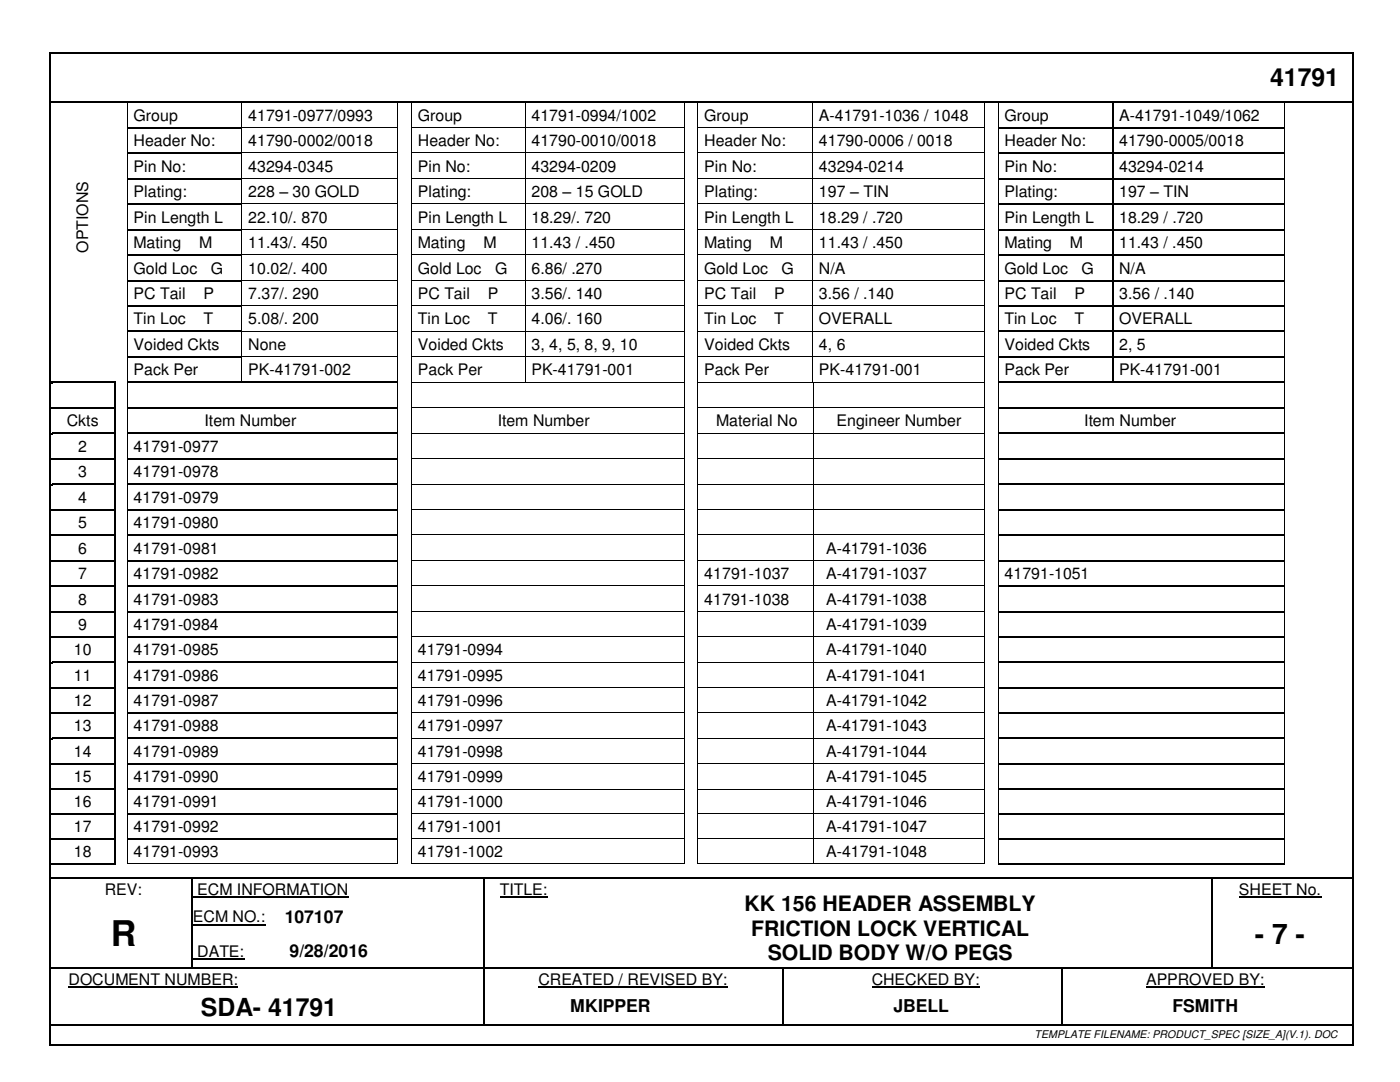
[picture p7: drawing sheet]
<svg xmlns="http://www.w3.org/2000/svg" width="279mm" height="216mm" viewBox="0 0 279 216" stroke-linecap="round" stroke-linejoin="round" font-family="sans-serif">
<defs><g id="words">
<text font-size="7.1" x="22.1" y="188.8">R</text>
<text font-size="5.6" x="250.4" y="188.3">- 7 -</text>
<g font-size="5">
<text x="253.5" y="17.2">41791</text>
<text x="40.1" y="202.7">SDA- 41791</text>
</g>
<g font-size="4.2">
<text x="148.6" y="181.8">KK 156 HEADER ASSEMBLY</text>
<text x="149.9" y="186.7">FRICTION LOCK VERTICAL</text>
<text x="153.2" y="191.5">SOLID BODY W/O PEGS</text>
</g>
<g font-size="3.5">
<text x="56.8" y="184.1">107107</text>
<text x="57.8" y="191">9/28/2016</text>
<text x="113.8" y="202">MKIPPER</text>
<text x="178.3" y="202">JBELL</text>
<text x="234" y="202">FSMITH</text>
</g>
<g font-size="3.2">
<text x="26.7" y="24.1">Group</text>
<text x="26.7" y="29.2">Header No:</text>
<text x="49.5" y="24.1">41791-0977/0993</text>
<text x="49.5" y="29.2">41790-0002/0018</text>
<text x="83.4" y="24.1">Group</text>
<text x="83.4" y="29.2">Header No:</text>
<text x="106.1" y="24.1">41791-0994/1002</text>
<text x="106.1" y="29.2">41790-0010/0018</text>
<text x="140.6" y="24.1">Group</text>
<text x="140.6" y="29.2">Header No:</text>
<text x="163.4" y="24.1">A-41791-1036 / 1048</text>
<text x="163.4" y="29.2">41790-0006 / 0018</text>
<text x="200.5" y="24.1">Group</text>
<text x="200.5" y="29.2">Header No:</text>
<text x="223.3" y="24.1">A-41791-1049/1062</text>
<text x="223.3" y="29.2">41790-0005/0018</text>
<text x="26.7" y="34.3">Pin No:</text>
<text x="49.5" y="34.3">43294-0345</text>
<text x="83.4" y="34.3">Pin No:</text>
<text x="106.1" y="34.3">43294-0209</text>
<text x="140.6" y="34.3">Pin No:</text>
<text x="163.4" y="34.3">43294-0214</text>
<text x="200.5" y="34.3">Pin No:</text>
<text x="223.3" y="34.3">43294-0214</text>
<text x="26.7" y="39.3">Plating:</text>
<text x="49.5" y="39.3">228 – 30 GOLD</text>
<text x="83.4" y="39.3">Plating:</text>
<text x="106.1" y="39.3">208 – 15 GOLD</text>
<text x="140.6" y="39.3">Plating:</text>
<text x="163.4" y="39.3">197 – TIN</text>
<text x="200.5" y="39.3">Plating:</text>
<text x="223.3" y="39.3">197 – TIN</text>
<text x="26.7" y="44.4">Pin Length L</text>
<text x="49.5" y="44.4">22.10/. 870</text>
<text x="83.4" y="44.4">Pin Length L</text>
<text x="106.1" y="44.4">18.29/. 720</text>
<text x="140.6" y="44.4">Pin Length L</text>
<text x="163.4" y="44.4">18.29 / .720</text>
<text x="200.5" y="44.4">Pin Length L</text>
<text x="223.3" y="44.4">18.29 / .720</text>
<text x="17.6" y="50.4" transform="rotate(-90 17.6 50.4)">OPTIONS</text>
<text x="26.7" y="49.5">Mating</text>
<text x="39.7" y="49.5">M</text>
<text x="49.5" y="49.5">11.43/. 450</text>
<text x="83.4" y="49.5">Mating</text>
<text x="96.5" y="49.5">M</text>
<text x="106.1" y="49.5">11.43 / .450</text>
<text x="140.6" y="49.5">Mating</text>
<text x="153.6" y="49.5">M</text>
<text x="163.4" y="49.5">11.43 / .450</text>
<text x="200.5" y="49.5">Mating</text>
<text x="213.5" y="49.5">M</text>
<text x="223.3" y="49.5">11.43 / .450</text>
<text x="26.7" y="54.6">Gold Loc</text>
<text x="26.7" y="59.7">PC Tail</text>
<text x="40.6" y="59.7">P</text>
<text x="42.1" y="54.6">G</text>
<text x="49.5" y="54.6">10.02/. 400</text>
<text x="49.5" y="59.7">7.37/. 290</text>
<text x="83.4" y="54.6">Gold Loc</text>
<text x="83.4" y="59.7">PC Tail</text>
<text x="97.4" y="59.7">P</text>
<text x="98.8" y="54.6">G</text>
<text x="106.1" y="54.6">6.86/ .270</text>
<text x="106.1" y="59.7">3.56/. 140</text>
<text x="140.6" y="54.6">Gold Loc</text>
<text x="140.6" y="59.7">PC Tail</text>
<text x="154.5" y="59.7">P</text>
<text x="156" y="54.6">G</text>
<text x="163.4" y="54.6">N/A</text>
<text x="163.4" y="59.7">3.56 / .140</text>
<text x="200.5" y="54.6">Gold Loc</text>
<text x="200.5" y="59.7">PC Tail</text>
<text x="214.4" y="59.7">P</text>
<text x="215.9" y="54.6">G</text>
<text x="223.3" y="54.6">N/A</text>
<text x="223.3" y="59.7">3.56 / .140</text>
<text x="26.7" y="64.7">Tin Loc</text>
<text x="40.6" y="64.7">T</text>
<text x="49.5" y="64.7">5.08/. 200</text>
<text x="83.4" y="64.7">Tin Loc</text>
<text x="97.4" y="64.7">T</text>
<text x="106.1" y="64.7">4.06/. 160</text>
<text x="140.6" y="64.7">Tin Loc</text>
<text x="154.5" y="64.7">T</text>
<text x="163.4" y="64.7">OVERALL</text>
<text x="200.5" y="64.7">Tin Loc</text>
<text x="214.4" y="64.7">T</text>
<text x="223.3" y="64.7">OVERALL</text>
<text x="26.7" y="69.8">Voided Ckts</text>
<text x="49.5" y="69.8">None</text>
<text x="83.4" y="69.8">Voided Ckts</text>
<text x="106.1" y="69.8">3, 4, 5, 8, 9, 10</text>
<text x="140.6" y="69.8">Voided Ckts</text>
<text x="163.4" y="69.8">4, 6</text>
<text x="200.5" y="69.8">Voided Ckts</text>
<text x="223.3" y="69.8">2, 5</text>
<text x="26.7" y="74.9">Pack Per</text>
<text x="49.5" y="74.9">PK-41791-002</text>
<text x="83.4" y="74.9">Pack Per</text>
<text x="106.1" y="74.9">PK-41791-001</text>
<text x="140.6" y="74.9">Pack Per</text>
<text x="163.4" y="74.9">PK-41791-001</text>
<text x="200.5" y="74.9">Pack Per</text>
<text x="223.3" y="74.9">PK-41791-001</text>
<text x="13.3" y="85.1">Ckts</text>
<text x="40.8" y="85.1">Item Number</text>
<text x="99.3" y="85.1">Item Number</text>
<text x="142.9" y="85.1">Material No</text>
<text x="166.9" y="85.1">Engineer Number</text>
<text x="216.4" y="85.1">Item Number</text>
<text x="15.6" y="90.1">2</text>
<text x="15.6" y="95.2">3</text>
<text x="26.7" y="90.1">41791-0977</text>
<text x="26.7" y="95.2">41791-0978</text>
<text x="15.6" y="100.3">4</text>
<text x="26.7" y="100.3">41791-0979</text>
<text x="15.6" y="105.4">5</text>
<text x="26.7" y="105.4">41791-0980</text>
<text x="15.6" y="110.5">6</text>
<text x="26.7" y="110.5">41791-0981</text>
<text x="164.9" y="110.5">A-41791-1036</text>
<text x="15.6" y="115.6">7</text>
<text x="26.7" y="115.6">41791-0982</text>
<text x="140.6" y="115.6">41791-1037</text>
<text x="164.9" y="115.6">A-41791-1037</text>
<text x="200.5" y="115.6">41791-1051</text>
<text x="15.6" y="120.6">8</text>
<text x="15.6" y="125.7">9</text>
<text x="26.7" y="120.6">41791-0983</text>
<text x="26.7" y="125.7">41791-0984</text>
<text x="140.6" y="120.6">41791-1038</text>
<text x="164.9" y="120.6">A-41791-1038</text>
<text x="164.9" y="125.7">A-41791-1039</text>
<text x="14.7" y="130.8">10</text>
<text x="26.7" y="130.8">41791-0985</text>
<text x="83.4" y="130.8">41791-0994</text>
<text x="164.9" y="130.8">A-41791-1040</text>
<text x="14.7" y="135.8">11</text>
<text x="26.7" y="135.8">41791-0986</text>
<text x="83.4" y="135.8">41791-0995</text>
<text x="164.9" y="135.8">A-41791-1041</text>
<text x="14.7" y="140.9">12</text>
<text x="26.7" y="140.9">41791-0987</text>
<text x="83.4" y="140.9">41791-0996</text>
<text x="164.9" y="140.9">A-41791-1042</text>
<text x="14.7" y="145.9">13</text>
<text x="26.7" y="145.9">41791-0988</text>
<text x="83.4" y="145.9">41791-0997</text>
<text x="164.9" y="145.9">A-41791-1043</text>
<text x="14.7" y="151">14</text>
<text x="26.7" y="151">41791-0989</text>
<text x="83.4" y="151">41791-0998</text>
<text x="164.9" y="151">A-41791-1044</text>
<text x="14.7" y="156.1">15</text>
<text x="14.7" y="161.1">16</text>
<text x="26.7" y="156.1">41791-0990</text>
<text x="26.7" y="161.1">41791-0991</text>
<text x="83.4" y="156.1">41791-0999</text>
<text x="83.4" y="161.1">41791-1000</text>
<text x="164.9" y="156.1">A-41791-1045</text>
<text x="164.9" y="161.1">A-41791-1046</text>
<text x="14.7" y="166.1">17</text>
<text x="26.7" y="166.1">41791-0992</text>
<text x="83.4" y="166.1">41791-1001</text>
<text x="164.9" y="166.1">A-41791-1047</text>
<text x="14.7" y="171.1">18</text>
<text x="26.7" y="171.1">41791-0993</text>
<text x="83.4" y="171.1">41791-1002</text>
<text x="164.9" y="171.1">A-41791-1048</text>
<text x="20.9" y="178.5">REV:</text>
<text x="39.4" y="178.5">ECM INFORMATION</text>
<text x="99.8" y="178.5">TITLE:</text>
<text x="247.3" y="178.5">SHEET No.</text>
<text x="38.5" y="184.1">ECM NO.:</text>
<text x="39.4" y="191">DATE:</text>
<text x="13.7" y="196.5">DOCUMENT NUMBER:</text>
<text x="107.5" y="196.5">CREATED / REVISED BY:</text>
<text x="174" y="196.5">CHECKED BY:</text>
<text x="228.7" y="196.5">APPROVED BY:</text>
</g>
<text font-size="2.1" x="206.5" y="207.1">TEMPLATE FILENAME: PRODUCT_SPEC [SIZE_A](V.1). DOC</text>
</g></defs>
<g fill="#000">
<path d="M9.8 10.3h.4v.4h-.4z" fill-rule="evenodd"/>
<path d="M9.8 10.3h.4v.4h-.4z" fill-rule="evenodd"/>
<path d="M269.8 10.3h.3v.4h-.3z" fill-rule="evenodd"/>
<path d="M269.8 10.3h.3v.4h-.3z" fill-rule="evenodd"/>
<path d="M10.2 20.2h.3v.3h-.3z" fill-rule="evenodd"/>
<path d="M10.2 20.2h.3v.3h-.3z" fill-rule="evenodd"/>
<path d="M25.3 20.4h.2v.3h-.2z" fill-rule="evenodd"/>
<path d="M25.3 20.4h.2v.1h-.2z" fill-rule="evenodd"/>
<path d="M25.3 25.4h.2v.3h-.2z" fill-rule="evenodd"/>
<path d="M25.3 30.4h.2v.4h-.2z" fill-rule="evenodd"/>
<path d="M25.3 35.5h.2v.4h-.2z" fill-rule="evenodd"/>
<path d="M48.2 20.5h.2v.2h-.2z" fill-rule="evenodd"/>
<path d="M48.2 20.4h.2v.1h-.2z" fill-rule="evenodd"/>
<path d="M48.2 25.4h.2v.3h-.2z" fill-rule="evenodd"/>
<path d="M48.2 30.4h.2v.4h-.2z" fill-rule="evenodd"/>
<path d="M48.2 35.5h.2v.4h-.2z" fill-rule="evenodd"/>
<path d="M79.3 20.4h.2v.3h-.2z" fill-rule="evenodd"/>
<path d="M79.3 20.4h.2v.1h-.2z" fill-rule="evenodd"/>
<path d="M79.3 25.4h.2v.3h-.2z" fill-rule="evenodd"/>
<path d="M79.3 30.4h.2v.4h-.2z" fill-rule="evenodd"/>
<path d="M79.3 35.5h.2v.4h-.2z" fill-rule="evenodd"/>
<path d="M82 20.4h.2v.3h-.2z" fill-rule="evenodd"/>
<path d="M82 20.4h.2v.1h-.2z" fill-rule="evenodd"/>
<path d="M82 25.4h.2v.3h-.2z" fill-rule="evenodd"/>
<path d="M82 30.4h.2v.4h-.2z" fill-rule="evenodd"/>
<path d="M82 35.5h.2v.4h-.2z" fill-rule="evenodd"/>
<path d="M104.7 20.5h.2v.2h-.2z" fill-rule="evenodd"/>
<path d="M104.7 20.4h.2v.1h-.2z" fill-rule="evenodd"/>
<path d="M104.7 25.4h.2v.3h-.2z" fill-rule="evenodd"/>
<path d="M104.7 30.4h.2v.4h-.2z" fill-rule="evenodd"/>
<path d="M104.7 35.5h.2v.4h-.2z" fill-rule="evenodd"/>
<path d="M136.5 20.4h.1v.3h-.1z" fill-rule="evenodd"/>
<path d="M136.5 20.4h.1v.1h-.1z" fill-rule="evenodd"/>
<path d="M136.5 25.4h.1v.3h-.1z" fill-rule="evenodd"/>
<path d="M136.5 30.4h.1v.4h-.1z" fill-rule="evenodd"/>
<path d="M136.5 35.5h.1v.4h-.1z" fill-rule="evenodd"/>
<path d="M139.2 20.4h.2v.3h-.2z" fill-rule="evenodd"/>
<path d="M139.2 20.4h.2v.1h-.2z" fill-rule="evenodd"/>
<path d="M139.2 25.4h.2v.3h-.2z" fill-rule="evenodd"/>
<path d="M139.2 30.4h.2v.4h-.2z" fill-rule="evenodd"/>
<path d="M139.2 35.5h.2v.4h-.2z" fill-rule="evenodd"/>
<path d="M162.1 20.5h.1v.2h-.1z" fill-rule="evenodd"/>
<path d="M162.1 20.4h.1v.1h-.1z" fill-rule="evenodd"/>
<path d="M162.1 25.4h.1v.3h-.1z" fill-rule="evenodd"/>
<path d="M162.1 30.4h.1v.4h-.1z" fill-rule="evenodd"/>
<path d="M162.1 35.5h.1v.4h-.1z" fill-rule="evenodd"/>
<path d="M196.4 20.4h.1v.3h-.1z" fill-rule="evenodd"/>
<path d="M196.4 20.4h.1v.1h-.1z" fill-rule="evenodd"/>
<path d="M196.4 25.4h.1v.3h-.1z" fill-rule="evenodd"/>
<path d="M196.4 30.4h.1v.4h-.1z" fill-rule="evenodd"/>
<path d="M196.4 35.5h.1v.4h-.1z" fill-rule="evenodd"/>
<path d="M199.2 20.4h.1v.3h-.1z" fill-rule="evenodd"/>
<path d="M199.2 20.4h.1v.1h-.1z" fill-rule="evenodd"/>
<path d="M199.2 25.4h.1v.3h-.1z" fill-rule="evenodd"/>
<path d="M199.2 30.4h.1v.4h-.1z" fill-rule="evenodd"/>
<path d="M199.2 35.5h.1v.4h-.1z" fill-rule="evenodd"/>
<path d="M222 20.5h.2v.2h-.2z" fill-rule="evenodd"/>
<path d="M222 20.4h.2v.1h-.2z" fill-rule="evenodd"/>
<path d="M222 25.4h.2v.3h-.2z" fill-rule="evenodd"/>
<path d="M222 30.4h.2v.4h-.2z" fill-rule="evenodd"/>
<path d="M222 35.5h.2v.4h-.2z" fill-rule="evenodd"/>
<path d="M256.3 20.4h.2v.3h-.2z" fill-rule="evenodd"/>
<path d="M256.3 20.4h.2v.1h-.2z" fill-rule="evenodd"/>
<path d="M256.3 25.4h.2v.3h-.2z" fill-rule="evenodd"/>
<path d="M256.3 30.4h.2v.4h-.2z" fill-rule="evenodd"/>
<path d="M256.3 35.5h.2v.4h-.2z" fill-rule="evenodd"/>
<path d="M269.5 20.2h.3v.3h-.3z" fill-rule="evenodd"/>
<path d="M269.5 20.2h.3v.3h-.3z" fill-rule="evenodd"/>
<path d="M25.3 40.6h.2v.4h-.2z" fill-rule="evenodd"/>
<path d="M25.3 45.7h.2v.4h-.2z" fill-rule="evenodd"/>
<path d="M25.3 50.8h.2v.3h-.2z" fill-rule="evenodd"/>
<path d="M25.3 55.8h.2v.4h-.2z" fill-rule="evenodd"/>
<path d="M48.2 40.6h.2v.4h-.2z" fill-rule="evenodd"/>
<path d="M48.2 45.7h.2v.4h-.2z" fill-rule="evenodd"/>
<path d="M48.2 50.8h.2v.3h-.2z" fill-rule="evenodd"/>
<path d="M48.2 55.8h.2v.4h-.2z" fill-rule="evenodd"/>
<path d="M79.3 40.6h.2v.4h-.2z" fill-rule="evenodd"/>
<path d="M79.3 45.7h.2v.4h-.2z" fill-rule="evenodd"/>
<path d="M79.3 50.8h.2v.3h-.2z" fill-rule="evenodd"/>
<path d="M79.3 55.8h.2v.4h-.2z" fill-rule="evenodd"/>
<path d="M82 40.6h.2v.4h-.2z" fill-rule="evenodd"/>
<path d="M82 45.7h.2v.4h-.2z" fill-rule="evenodd"/>
<path d="M82 50.8h.2v.3h-.2z" fill-rule="evenodd"/>
<path d="M82 55.8h.2v.4h-.2z" fill-rule="evenodd"/>
<path d="M104.7 40.6h.2v.4h-.2z" fill-rule="evenodd"/>
<path d="M104.7 45.7h.2v.4h-.2z" fill-rule="evenodd"/>
<path d="M104.7 50.8h.2v.3h-.2z" fill-rule="evenodd"/>
<path d="M104.7 55.8h.2v.4h-.2z" fill-rule="evenodd"/>
<path d="M136.5 40.6h.1v.4h-.1z" fill-rule="evenodd"/>
<path d="M136.5 45.7h.1v.4h-.1z" fill-rule="evenodd"/>
<path d="M136.5 50.8h.1v.3h-.1z" fill-rule="evenodd"/>
<path d="M136.5 55.8h.1v.4h-.1z" fill-rule="evenodd"/>
<path d="M139.2 40.6h.2v.4h-.2z" fill-rule="evenodd"/>
<path d="M139.2 45.7h.2v.4h-.2z" fill-rule="evenodd"/>
<path d="M139.2 50.8h.2v.3h-.2z" fill-rule="evenodd"/>
<path d="M139.2 55.8h.2v.4h-.2z" fill-rule="evenodd"/>
<path d="M162.1 40.6h.1v.4h-.1z" fill-rule="evenodd"/>
<path d="M162.1 45.7h.1v.4h-.1z" fill-rule="evenodd"/>
<path d="M162.1 50.8h.1v.3h-.1z" fill-rule="evenodd"/>
<path d="M162.1 55.8h.1v.4h-.1z" fill-rule="evenodd"/>
<path d="M196.4 40.6h.1v.4h-.1z" fill-rule="evenodd"/>
<path d="M196.4 45.7h.1v.4h-.1z" fill-rule="evenodd"/>
<path d="M196.4 50.8h.1v.3h-.1z" fill-rule="evenodd"/>
<path d="M196.4 55.8h.1v.4h-.1z" fill-rule="evenodd"/>
<path d="M199.2 40.6h.1v.4h-.1z" fill-rule="evenodd"/>
<path d="M199.2 45.7h.1v.4h-.1z" fill-rule="evenodd"/>
<path d="M199.2 50.8h.1v.3h-.1z" fill-rule="evenodd"/>
<path d="M199.2 55.8h.1v.4h-.1z" fill-rule="evenodd"/>
<path d="M222 40.6h.2v.4h-.2z" fill-rule="evenodd"/>
<path d="M222 45.7h.2v.4h-.2z" fill-rule="evenodd"/>
<path d="M222 50.8h.2v.3h-.2z" fill-rule="evenodd"/>
<path d="M222 55.8h.2v.4h-.2z" fill-rule="evenodd"/>
<path d="M256.3 40.6h.2v.4h-.2z" fill-rule="evenodd"/>
<path d="M256.3 45.7h.2v.4h-.2z" fill-rule="evenodd"/>
<path d="M256.3 50.8h.2v.3h-.2z" fill-rule="evenodd"/>
<path d="M256.3 55.8h.2v.4h-.2z" fill-rule="evenodd"/>
<path d="M10.2 76.2h.2v.4h-.2z" fill-rule="evenodd"/>
<path d="M10.2 76.2h.2v.2h-.2z" fill-rule="evenodd"/>
<path d="M22.7 76.2h.3v.4h-.3z" fill-rule="evenodd"/>
<path d="M22.7 76.2h.3v.2h-.3z" fill-rule="evenodd"/>
<path d="M25.3 60.9h.2v.4h-.2z" fill-rule="evenodd"/>
<path d="M25.3 66h.2v.4h-.2z" fill-rule="evenodd"/>
<path d="M25.3 71.1h.2v.4h-.2z" fill-rule="evenodd"/>
<path d="M25.3 76.2h.2v.4h-.2z" fill-rule="evenodd"/>
<path d="M48.2 60.9h.2v.4h-.2z" fill-rule="evenodd"/>
<path d="M48.2 66h.2v.4h-.2z" fill-rule="evenodd"/>
<path d="M48.2 71.1h.2v.4h-.2z" fill-rule="evenodd"/>
<path d="M48.2 76.2h.2v.2h-.2z" fill-rule="evenodd"/>
<path d="M79.3 60.9h.2v.4h-.2z" fill-rule="evenodd"/>
<path d="M79.3 66h.2v.4h-.2z" fill-rule="evenodd"/>
<path d="M79.3 71.1h.2v.4h-.2z" fill-rule="evenodd"/>
<path d="M79.3 76.2h.2v.4h-.2z" fill-rule="evenodd"/>
<path d="M82 60.9h.2v.4h-.2z" fill-rule="evenodd"/>
<path d="M82 66h.2v.4h-.2z" fill-rule="evenodd"/>
<path d="M82 71.1h.2v.4h-.2z" fill-rule="evenodd"/>
<path d="M82 76.2h.2v.4h-.2z" fill-rule="evenodd"/>
<path d="M104.7 60.9h.2v.4h-.2z" fill-rule="evenodd"/>
<path d="M104.7 66h.2v.4h-.2z" fill-rule="evenodd"/>
<path d="M104.7 71.1h.2v.4h-.2z" fill-rule="evenodd"/>
<path d="M104.7 76.2h.2v.1h-.2z" fill-rule="evenodd"/>
<path d="M136.5 60.9h.1v.4h-.1z" fill-rule="evenodd"/>
<path d="M136.5 66h.1v.4h-.1z" fill-rule="evenodd"/>
<path d="M136.5 71.1h.1v.4h-.1z" fill-rule="evenodd"/>
<path d="M136.5 76.2h.1v.4h-.1z" fill-rule="evenodd"/>
<path d="M139.2 60.9h.2v.4h-.2z" fill-rule="evenodd"/>
<path d="M139.2 66h.2v.4h-.2z" fill-rule="evenodd"/>
<path d="M139.2 71.1h.2v.4h-.2z" fill-rule="evenodd"/>
<path d="M139.2 76.2h.2v.4h-.2z" fill-rule="evenodd"/>
<path d="M162.1 60.9h.1v.4h-.1z" fill-rule="evenodd"/>
<path d="M162.1 66h.1v.4h-.1z" fill-rule="evenodd"/>
<path d="M162.1 71.1h.1v.4h-.1z" fill-rule="evenodd"/>
<path d="M162.1 76.2h.1v.1h-.1z" fill-rule="evenodd"/>
<path d="M162.2 76.2l.1 .1z" fill-rule="evenodd"/>
<path d="M162.3 76.3h.2v.3h-.2z" fill-rule="evenodd"/>
<path d="M162.3 76.2h.2v.1h-.2z" fill-rule="evenodd"/>
<path d="M196.4 60.9h.1v.4h-.1z" fill-rule="evenodd"/>
<path d="M196.4 66h.1v.4h-.1z" fill-rule="evenodd"/>
<path d="M196.4 71.1h.1v.4h-.1z" fill-rule="evenodd"/>
<path d="M196.4 76.2h.1v.4h-.1z" fill-rule="evenodd"/>
<path d="M199.2 60.9h.1v.4h-.1z" fill-rule="evenodd"/>
<path d="M199.2 66h.1v.4h-.1z" fill-rule="evenodd"/>
<path d="M199.2 71.1h.1v.4h-.1z" fill-rule="evenodd"/>
<path d="M199.2 76.2h.1v.4h-.1z" fill-rule="evenodd"/>
<path d="M222 60.9h.2v.4h-.2z" fill-rule="evenodd"/>
<path d="M222 66h.2v.4h-.2z" fill-rule="evenodd"/>
<path d="M222 71.1h.2v.4h-.2z" fill-rule="evenodd"/>
<path d="M222 76.2h.2v.2h-.2z" fill-rule="evenodd"/>
<path d="M256.3 60.9h.2v.4h-.2z" fill-rule="evenodd"/>
<path d="M256.3 66h.2v.4h-.2z" fill-rule="evenodd"/>
<path d="M256.3 71.1h.2v.4h-.2z" fill-rule="evenodd"/>
<path d="M256.3 76.2h.2v.4h-.2z" fill-rule="evenodd"/>
<path d="M10.2 81.3h.2v.3h-.2z" fill-rule="evenodd"/>
<path d="M10.2 86.3h.2v.4h-.2z" fill-rule="evenodd"/>
<path d="M10.2 91.4h.2v.4h-.2z" fill-rule="evenodd"/>
<path d="M10.2 96.5h.2v.4h-.2z" fill-rule="evenodd"/>
<path d="M22.7 81.3h.3v.3h-.3z" fill-rule="evenodd"/>
<path d="M22.7 86.3h.3v.4h-.3z" fill-rule="evenodd"/>
<path d="M22.7 91.4h.3v.4h-.3z" fill-rule="evenodd"/>
<path d="M22.7 96.5h.3v.4h-.3z" fill-rule="evenodd"/>
<path d="M25.3 81.3h.2v.3h-.2z" fill-rule="evenodd"/>
<path d="M25.3 86.3h.2v.4h-.2z" fill-rule="evenodd"/>
<path d="M25.3 91.4h.2v.4h-.2z" fill-rule="evenodd"/>
<path d="M25.3 96.5h.2v.4h-.2z" fill-rule="evenodd"/>
<path d="M79.3 81.3h.2v.3h-.2z" fill-rule="evenodd"/>
<path d="M79.3 86.3h.2v.4h-.2z" fill-rule="evenodd"/>
<path d="M79.3 91.4h.2v.4h-.2z" fill-rule="evenodd"/>
<path d="M79.3 96.5h.2v.4h-.2z" fill-rule="evenodd"/>
<path d="M82 81.3h.2v.3h-.2z" fill-rule="evenodd"/>
<path d="M82 86.3h.2v.4h-.2z" fill-rule="evenodd"/>
<path d="M82 91.4h.2v.4h-.2z" fill-rule="evenodd"/>
<path d="M82 96.5h.2v.4h-.2z" fill-rule="evenodd"/>
<path d="M136.5 81.3h.1v.3h-.1z" fill-rule="evenodd"/>
<path d="M136.5 86.3h.1v.4h-.1z" fill-rule="evenodd"/>
<path d="M136.5 91.4h.1v.4h-.1z" fill-rule="evenodd"/>
<path d="M136.5 96.5h.1v.4h-.1z" fill-rule="evenodd"/>
<path d="M139.2 81.3h.2v.3h-.2z" fill-rule="evenodd"/>
<path d="M139.2 86.3h.2v.4h-.2z" fill-rule="evenodd"/>
<path d="M139.2 91.4h.2v.4h-.2z" fill-rule="evenodd"/>
<path d="M139.2 96.5h.2v.4h-.2z" fill-rule="evenodd"/>
<path d="M162.3 81.3h.2v.3h-.2z" fill-rule="evenodd"/>
<path d="M162.3 86.3h.2v.4h-.2z" fill-rule="evenodd"/>
<path d="M162.3 91.4h.2v.4h-.2z" fill-rule="evenodd"/>
<path d="M162.3 96.5h.2v.4h-.2z" fill-rule="evenodd"/>
<path d="M196.4 81.3h.1v.3h-.1z" fill-rule="evenodd"/>
<path d="M196.4 86.3h.1v.4h-.1z" fill-rule="evenodd"/>
<path d="M196.4 91.4h.1v.4h-.1z" fill-rule="evenodd"/>
<path d="M196.4 96.5h.1v.4h-.1z" fill-rule="evenodd"/>
<path d="M199.2 81.3h.1v.3h-.1z" fill-rule="evenodd"/>
<path d="M199.2 86.3h.1v.4h-.1z" fill-rule="evenodd"/>
<path d="M199.2 91.4h.1v.4h-.1z" fill-rule="evenodd"/>
<path d="M199.2 96.5h.1v.4h-.1z" fill-rule="evenodd"/>
<path d="M256.3 81.3h.2v.3h-.2z" fill-rule="evenodd"/>
<path d="M256.3 86.3h.2v.4h-.2z" fill-rule="evenodd"/>
<path d="M256.3 91.4h.2v.4h-.2z" fill-rule="evenodd"/>
<path d="M256.3 96.5h.2v.4h-.2z" fill-rule="evenodd"/>
<path d="M10.2 101.6h.2v.4h-.2z" fill-rule="evenodd"/>
<path d="M10.2 106.7h.2v.3h-.2z" fill-rule="evenodd"/>
<path d="M10.2 111.7h.2v.4h-.2z" fill-rule="evenodd"/>
<path d="M10.2 116.8h.2v.4h-.2z" fill-rule="evenodd"/>
<path d="M22.7 101.6h.3v.4h-.3z" fill-rule="evenodd"/>
<path d="M22.7 106.7h.3v.3h-.3z" fill-rule="evenodd"/>
<path d="M22.7 111.7h.3v.4h-.3z" fill-rule="evenodd"/>
<path d="M22.7 116.8h.3v.4h-.3z" fill-rule="evenodd"/>
<path d="M25.3 101.6h.2v.4h-.2z" fill-rule="evenodd"/>
<path d="M25.3 106.7h.2v.3h-.2z" fill-rule="evenodd"/>
<path d="M25.3 111.7h.2v.4h-.2z" fill-rule="evenodd"/>
<path d="M25.3 116.8h.2v.4h-.2z" fill-rule="evenodd"/>
<path d="M79.3 101.6h.2v.4h-.2z" fill-rule="evenodd"/>
<path d="M79.3 106.7h.2v.3h-.2z" fill-rule="evenodd"/>
<path d="M79.3 111.7h.2v.4h-.2z" fill-rule="evenodd"/>
<path d="M79.3 116.8h.2v.4h-.2z" fill-rule="evenodd"/>
<path d="M82 101.6h.2v.4h-.2z" fill-rule="evenodd"/>
<path d="M82 106.7h.2v.3h-.2z" fill-rule="evenodd"/>
<path d="M82 111.7h.2v.4h-.2z" fill-rule="evenodd"/>
<path d="M82 116.8h.2v.4h-.2z" fill-rule="evenodd"/>
<path d="M136.5 101.6h.1v.4h-.1z" fill-rule="evenodd"/>
<path d="M136.5 106.7h.1v.3h-.1z" fill-rule="evenodd"/>
<path d="M136.5 111.7h.1v.4h-.1z" fill-rule="evenodd"/>
<path d="M136.5 116.8h.1v.4h-.1z" fill-rule="evenodd"/>
<path d="M139.2 101.6h.2v.4h-.2z" fill-rule="evenodd"/>
<path d="M139.2 106.7h.2v.3h-.2z" fill-rule="evenodd"/>
<path d="M139.2 111.7h.2v.4h-.2z" fill-rule="evenodd"/>
<path d="M139.2 116.8h.2v.4h-.2z" fill-rule="evenodd"/>
<path d="M162.3 101.6h.2v.4h-.2z" fill-rule="evenodd"/>
<path d="M162.3 106.7h.2v.3h-.2z" fill-rule="evenodd"/>
<path d="M162.3 111.7h.2v.4h-.2z" fill-rule="evenodd"/>
<path d="M162.3 116.8h.2v.4h-.2z" fill-rule="evenodd"/>
<path d="M196.4 101.6h.1v.4h-.1z" fill-rule="evenodd"/>
<path d="M196.4 106.7h.1v.3h-.1z" fill-rule="evenodd"/>
<path d="M196.4 111.7h.1v.4h-.1z" fill-rule="evenodd"/>
<path d="M196.4 116.8h.1v.4h-.1z" fill-rule="evenodd"/>
<path d="M199.2 101.6h.1v.4h-.1z" fill-rule="evenodd"/>
<path d="M199.2 106.7h.1v.3h-.1z" fill-rule="evenodd"/>
<path d="M199.2 111.7h.1v.4h-.1z" fill-rule="evenodd"/>
<path d="M199.2 116.8h.1v.4h-.1z" fill-rule="evenodd"/>
<path d="M256.3 101.6h.2v.4h-.2z" fill-rule="evenodd"/>
<path d="M256.3 106.7h.2v.3h-.2z" fill-rule="evenodd"/>
<path d="M256.3 111.7h.2v.4h-.2z" fill-rule="evenodd"/>
<path d="M256.3 116.8h.2v.4h-.2z" fill-rule="evenodd"/>
<path d="M10.2 121.9h.2v.4h-.2z" fill-rule="evenodd"/>
<path d="M10.2 127h.2v.4h-.2z" fill-rule="evenodd"/>
<path d="M10.2 132.1h.2v.3h-.2z" fill-rule="evenodd"/>
<path d="M10.2 137.1h.2v.3h-.2z" fill-rule="evenodd"/>
<path d="M22.7 121.9h.3v.4h-.3z" fill-rule="evenodd"/>
<path d="M22.7 127h.3v.4h-.3z" fill-rule="evenodd"/>
<path d="M22.7 132.1h.3v.3h-.3z" fill-rule="evenodd"/>
<path d="M22.7 137.1h.3v.3h-.3z" fill-rule="evenodd"/>
<path d="M25.3 121.9h.2v.4h-.2z" fill-rule="evenodd"/>
<path d="M25.3 127h.2v.4h-.2z" fill-rule="evenodd"/>
<path d="M25.3 132.1h.2v.3h-.2z" fill-rule="evenodd"/>
<path d="M25.3 137.1h.2v.3h-.2z" fill-rule="evenodd"/>
<path d="M79.3 121.9h.2v.4h-.2z" fill-rule="evenodd"/>
<path d="M79.3 127h.2v.4h-.2z" fill-rule="evenodd"/>
<path d="M79.3 132.1h.2v.3h-.2z" fill-rule="evenodd"/>
<path d="M79.3 137.1h.2v.3h-.2z" fill-rule="evenodd"/>
<path d="M82 121.9h.2v.4h-.2z" fill-rule="evenodd"/>
<path d="M82 127h.2v.4h-.2z" fill-rule="evenodd"/>
<path d="M82 132.1h.2v.3h-.2z" fill-rule="evenodd"/>
<path d="M82 137.1h.2v.3h-.2z" fill-rule="evenodd"/>
<path d="M136.5 121.9h.1v.4h-.1z" fill-rule="evenodd"/>
<path d="M136.5 127h.1v.4h-.1z" fill-rule="evenodd"/>
<path d="M136.5 132.1h.1v.3h-.1z" fill-rule="evenodd"/>
<path d="M136.5 137.1h.1v.3h-.1z" fill-rule="evenodd"/>
<path d="M139.2 121.9h.2v.4h-.2z" fill-rule="evenodd"/>
<path d="M139.2 127h.2v.4h-.2z" fill-rule="evenodd"/>
<path d="M139.2 132.1h.2v.3h-.2z" fill-rule="evenodd"/>
<path d="M139.2 137.1h.2v.3h-.2z" fill-rule="evenodd"/>
<path d="M162.3 121.9h.2v.4h-.2z" fill-rule="evenodd"/>
<path d="M162.3 127h.2v.4h-.2z" fill-rule="evenodd"/>
<path d="M162.3 132.1h.2v.3h-.2z" fill-rule="evenodd"/>
<path d="M162.3 137.1h.2v.3h-.2z" fill-rule="evenodd"/>
<path d="M196.4 121.9h.1v.4h-.1z" fill-rule="evenodd"/>
<path d="M196.4 127h.1v.4h-.1z" fill-rule="evenodd"/>
<path d="M196.4 132.1h.1v.3h-.1z" fill-rule="evenodd"/>
<path d="M196.4 137.1h.1v.3h-.1z" fill-rule="evenodd"/>
<path d="M199.2 121.9h.1v.4h-.1z" fill-rule="evenodd"/>
<path d="M199.2 127h.1v.4h-.1z" fill-rule="evenodd"/>
<path d="M199.2 132.1h.1v.3h-.1z" fill-rule="evenodd"/>
<path d="M199.2 137.1h.1v.3h-.1z" fill-rule="evenodd"/>
<path d="M256.3 121.9h.2v.4h-.2z" fill-rule="evenodd"/>
<path d="M256.3 127h.2v.4h-.2z" fill-rule="evenodd"/>
<path d="M256.3 132.1h.2v.3h-.2z" fill-rule="evenodd"/>
<path d="M256.3 137.1h.2v.3h-.2z" fill-rule="evenodd"/>
<path d="M10.2 142.1h.2v.4h-.2z" fill-rule="evenodd"/>
<path d="M10.2 147.2h.2v.4h-.2z" fill-rule="evenodd"/>
<path d="M10.2 152.3h.2v.4h-.2z" fill-rule="evenodd"/>
<path d="M10.2 157.4h.2v.3h-.2z" fill-rule="evenodd"/>
<path d="M22.7 142.1h.3v.4h-.3z" fill-rule="evenodd"/>
<path d="M22.7 147.2h.3v.4h-.3z" fill-rule="evenodd"/>
<path d="M22.7 152.3h.3v.4h-.3z" fill-rule="evenodd"/>
<path d="M22.7 157.4h.3v.3h-.3z" fill-rule="evenodd"/>
<path d="M25.3 142.1h.2v.4h-.2z" fill-rule="evenodd"/>
<path d="M25.3 147.2h.2v.4h-.2z" fill-rule="evenodd"/>
<path d="M25.3 152.3h.2v.4h-.2z" fill-rule="evenodd"/>
<path d="M25.3 157.4h.2v.3h-.2z" fill-rule="evenodd"/>
<path d="M79.3 142.1h.2v.4h-.2z" fill-rule="evenodd"/>
<path d="M79.3 147.2h.2v.4h-.2z" fill-rule="evenodd"/>
<path d="M79.3 152.3h.2v.4h-.2z" fill-rule="evenodd"/>
<path d="M79.3 157.4h.2v.3h-.2z" fill-rule="evenodd"/>
<path d="M82 142.1h.2v.4h-.2z" fill-rule="evenodd"/>
<path d="M82 147.2h.2v.4h-.2z" fill-rule="evenodd"/>
<path d="M82 152.3h.2v.4h-.2z" fill-rule="evenodd"/>
<path d="M82 157.4h.2v.3h-.2z" fill-rule="evenodd"/>
<path d="M136.5 142.1h.1v.4h-.1z" fill-rule="evenodd"/>
<path d="M136.5 147.2h.1v.4h-.1z" fill-rule="evenodd"/>
<path d="M136.5 152.3h.1v.4h-.1z" fill-rule="evenodd"/>
<path d="M136.5 157.4h.1v.3h-.1z" fill-rule="evenodd"/>
<path d="M139.2 142.1h.2v.4h-.2z" fill-rule="evenodd"/>
<path d="M139.2 147.2h.2v.4h-.2z" fill-rule="evenodd"/>
<path d="M139.2 152.3h.2v.4h-.2z" fill-rule="evenodd"/>
<path d="M139.2 157.4h.2v.3h-.2z" fill-rule="evenodd"/>
<path d="M162.3 142.1h.2v.4h-.2z" fill-rule="evenodd"/>
<path d="M162.3 147.2h.2v.4h-.2z" fill-rule="evenodd"/>
<path d="M162.3 152.3h.2v.4h-.2z" fill-rule="evenodd"/>
<path d="M162.3 157.4h.2v.3h-.2z" fill-rule="evenodd"/>
<path d="M196.4 142.1h.1v.4h-.1z" fill-rule="evenodd"/>
<path d="M196.4 147.2h.1v.4h-.1z" fill-rule="evenodd"/>
<path d="M196.4 152.3h.1v.4h-.1z" fill-rule="evenodd"/>
<path d="M196.4 157.4h.1v.3h-.1z" fill-rule="evenodd"/>
<path d="M199.2 142.1h.1v.4h-.1z" fill-rule="evenodd"/>
<path d="M199.2 147.2h.1v.4h-.1z" fill-rule="evenodd"/>
<path d="M199.2 152.3h.1v.4h-.1z" fill-rule="evenodd"/>
<path d="M199.2 157.4h.1v.3h-.1z" fill-rule="evenodd"/>
<path d="M256.3 142.1h.2v.4h-.2z" fill-rule="evenodd"/>
<path d="M256.3 147.2h.2v.4h-.2z" fill-rule="evenodd"/>
<path d="M256.3 152.3h.2v.4h-.2z" fill-rule="evenodd"/>
<path d="M256.3 157.4h.2v.3h-.2z" fill-rule="evenodd"/>
<path d="M10.2 162.3h.2v.4h-.2z" fill-rule="evenodd"/>
<path d="M10.2 167.3h.2v.3h-.2z" fill-rule="evenodd"/>
<path d="M10.2 172.3h.2v.2h-.2z" fill-rule="evenodd"/>
<path d="M10.2 172.3h.2v.2h-.2z" fill-rule="evenodd"/>
<path d="M22.7 162.3h.3v.4h-.3z" fill-rule="evenodd"/>
<path d="M22.7 167.3h.3v.3h-.3z" fill-rule="evenodd"/>
<path d="M22.7 172.3h.3v.2h-.3z" fill-rule="evenodd"/>
<path d="M22.7 172.3h.3v.2h-.3z" fill-rule="evenodd"/>
<path d="M25.3 162.3h.2v.4h-.2z" fill-rule="evenodd"/>
<path d="M25.3 167.3h.2v.3h-.2z" fill-rule="evenodd"/>
<path d="M25.3 172.3h.2v.2h-.2z" fill-rule="evenodd"/>
<path d="M25.3 172.3h.2v.2h-.2z" fill-rule="evenodd"/>
<path d="M38.2 175.3h.3v.2h-.3z" fill-rule="evenodd"/>
<path d="M38.2 175h.4v.3h-.4z" fill-rule="evenodd"/>
<path d="M79.3 162.3h.2v.4h-.2z" fill-rule="evenodd"/>
<path d="M79.3 167.3h.2v.3h-.2z" fill-rule="evenodd"/>
<path d="M79.3 172.3h.2v.2h-.2z" fill-rule="evenodd"/>
<path d="M79.3 172.3h.2v.2h-.2z" fill-rule="evenodd"/>
<path d="M82 162.3h.2v.4h-.2z" fill-rule="evenodd"/>
<path d="M82 167.3h.2v.3h-.2z" fill-rule="evenodd"/>
<path d="M82 172.3h.2v.2h-.2z" fill-rule="evenodd"/>
<path d="M82 172.3h.2v.2h-.2z" fill-rule="evenodd"/>
<path d="M96.4 175.3h.3v.2h-.3z" fill-rule="evenodd"/>
<path d="M96.4 175h.3v.3h-.3z" fill-rule="evenodd"/>
<path d="M113.5 175h.4v.3h-.4z" fill-rule="evenodd"/>
<path d="M136.5 162.3h.1v.4h-.1z" fill-rule="evenodd"/>
<path d="M136.5 167.3h.1v.3h-.1z" fill-rule="evenodd"/>
<path d="M136.5 172.3h.1v.2h-.1z" fill-rule="evenodd"/>
<path d="M136.5 172.3h.1v.2h-.1z" fill-rule="evenodd"/>
<path d="M139.2 162.3h.2v.4h-.2z" fill-rule="evenodd"/>
<path d="M139.2 167.3h.2v.3h-.2z" fill-rule="evenodd"/>
<path d="M139.2 172.3h.2v.2h-.2z" fill-rule="evenodd"/>
<path d="M139.2 172.3h.2v.2h-.2z" fill-rule="evenodd"/>
<path d="M162.3 162.3h.2v.4h-.2z" fill-rule="evenodd"/>
<path d="M162.3 167.3h.2v.3h-.2z" fill-rule="evenodd"/>
<path d="M162.3 172.3h.2v.2h-.2z" fill-rule="evenodd"/>
<path d="M196.4 162.3h.1v.4h-.1z" fill-rule="evenodd"/>
<path d="M196.4 167.3h.1v.3h-.1z" fill-rule="evenodd"/>
<path d="M196.4 172.3h.1v.2h-.1z" fill-rule="evenodd"/>
<path d="M196.4 172.3h.1v.2h-.1z" fill-rule="evenodd"/>
<path d="M199.2 162.3h.1v.4h-.1z" fill-rule="evenodd"/>
<path d="M199.2 167.3h.1v.3h-.1z" fill-rule="evenodd"/>
<path d="M241.7 175.3h.3v.2h-.3z" fill-rule="evenodd"/>
<path d="M241.7 175h.4v.3h-.4z" fill-rule="evenodd"/>
<path d="M256.3 162.3h.2v.4h-.2z" fill-rule="evenodd"/>
<path d="M256.3 167.3h.2v.3h-.2z" fill-rule="evenodd"/>
<path d="M256.3 172.3h.2v.2h-.2z" fill-rule="evenodd"/>
<path d="M269 175h.3v.3h-.3z" fill-rule="evenodd"/>
<path d="M269.3 175h.5v.3h-.5z" fill-rule="evenodd"/>
<path d="M38.2 179.3h.3v.9h-.3z" fill-rule="evenodd"/>
<path d="M38.2 186.2h.3v.9h-.3z" fill-rule="evenodd"/>
<path d="M38.2 193.1h.3v.2h-.3z" fill-rule="evenodd"/>
<path d="M55.5 193.1h.3v.2h-.3z" fill-rule="evenodd"/>
<path d="M96.4 197.4h.3v.8h-.3z" fill-rule="evenodd"/>
<path d="M96.4 179.3h.3v.9h-.3z" fill-rule="evenodd"/>
<path d="M96.4 186.2h.3v.9h-.3z" fill-rule="evenodd"/>
<path d="M96.4 193.1h.3v.5h-.3z" fill-rule="evenodd"/>
<path d="M113.5 193.1h.3v.2h-.3z" fill-rule="evenodd"/>
<path d="M156 197.4h.4v.8h-.4z" fill-rule="evenodd"/>
<path d="M156.1 193.3h.2v.3h-.2z" fill-rule="evenodd"/>
<path d="M156.1 193.1h.2v.2h-.2z" fill-rule="evenodd"/>
<path d="M211.9 193.3h.2v.3h-.2z" fill-rule="evenodd"/>
<path d="M211.9 193.1h.2v.2h-.2z" fill-rule="evenodd"/>
<path d="M211.9 197.4h.2v.8h-.2z" fill-rule="evenodd"/>
<path d="M241.7 179.3h.3v.9h-.3z" fill-rule="evenodd"/>
<path d="M241.7 186.2h.3v.9h-.3z" fill-rule="evenodd"/>
<path d="M241.7 193.1h.3v.2h-.3z" fill-rule="evenodd"/>
<path d="M9.8 208.3h.4v.4h-.4z" fill-rule="evenodd"/>
<path d="M9.8 208.3h.4v.4h-.4z" fill-rule="evenodd"/>
<path d="M96.4 204.3h.3v.3h-.3z" fill-rule="evenodd"/>
<path d="M156 204.3h.4v.3h-.4z" fill-rule="evenodd"/>
<path d="M211.9 204.3h.3v.3h-.3z" fill-rule="evenodd"/>
<path d="M269 204.3h.3v.3h-.3z" fill-rule="evenodd"/>
<path d="M269.2 204.3h.4v.3h-.4z" fill-rule="evenodd"/>
<path d="M269.6 204.3h.2v.3h-.2z" fill-rule="evenodd"/>
<path d="M269.8 208.3h.3v.4h-.3z" fill-rule="evenodd"/>
<path d="M269.8 208.3h.3v.4h-.3z" fill-rule="evenodd"/>
</g>
<g fill="none" stroke="#000" stroke-width=".34">
<path d="M10 10.7v197.6M10.2 10.5h259.6M270 10.7v197.6M10.5 20.4h259.3M10.2 175.1h28M38.6 175.1h57.8M96.7 175.1h16.8M113.9 175.1h127.8M242.1 175.1h26.9M96.5 198.2v6.1M156.2 198.2v6.1M10.2 204.4h86.2"/>
<path d="M10.2 208.5h259.6M96.7 204.4h59.3M156.4 204.4h55.5M212.2 204.4h56.8"/>
</g>
<path d="M38.5 179h31M99.8 179h9.5M247.3 179h16.4M13.7 197h33.8M38.5 184.5h14.5M38.5 191.4h10.2M107.5 197h37.7M174 197h21.5M228.7 197h23.7" fill="none" stroke="#000" stroke-width=".21"/>
<g fill="none" stroke="#000" stroke-width=".25">
<path d="M25.5 25.5h22.7M25.5 30.6h22.7M25.5 35.7h22.7M199.3 25.5h22.7M199.3 30.6h22.7M199.3 35.7h22.7M222.1 20.7v4.7M222.1 25.7v4.7M222.1 30.8v4.7M222.1 35.9v4.7M222.2 25.5h34.1M222.2 30.6h34.1"/>
<path d="M222.2 35.7h34.1M25.5 40.7h22.7M25.5 45.8h22.7M25.5 50.9h22.7M25.5 56h22.7M199.3 40.7h22.7M199.3 45.8h22.7M199.3 50.9h22.7M199.3 56h22.7M222.1 41v4.7M222.1 46.1v4.7M222.1 51.1v4.7"/>
<path d="M222.1 56.2v4.7M222.2 40.7h34.1M222.2 45.8h34.1M222.2 50.9h34.1M222.2 56h34.1M10.4 76.3h12.3M22.9 76.6v4.7M25.5 61.1h22.7M25.5 66.1h22.7M25.5 71.2h22.7M25.5 76.3h22.7M48.4 76.3h30.9"/>
<path d="M199.3 61.1h22.7M199.3 66.1h22.7M199.3 71.2h22.7M199.3 76.3h22.7M222.1 61.3v4.7M222.1 66.4v4.7M222.1 71.5v4.7M222.2 61.1h34.1M222.2 66.1h34.1M222.2 71.2h34.1M222.2 76.3h34.1M10.4 81.4h12.3"/>
<path d="M10.4 86.5h12.3M10.4 91.5h12.3M10.4 96.6h12.3M22.9 81.6v4.7M22.9 86.7v4.7M22.9 91.8v4.7M22.9 96.9v4.7M25.5 81.4h53.8M25.5 86.5h53.8M25.5 91.5h53.8M25.5 96.6h53.8M199.3 81.4h57"/>
<path d="M199.3 86.5h57M199.3 91.5h57M199.3 96.6h57M10.4 101.7h12.3M10.4 106.8h12.3M10.4 111.9h12.3M10.4 116.9h12.3M22.9 102v4.7M22.9 107v4.7M22.9 112.1v4.7M22.9 117.2v4.7M25.5 101.7h53.8"/>
<path d="M25.5 106.8h53.8M25.5 111.9h53.8M25.5 116.9h53.8M199.3 101.7h57M199.3 106.8h57M199.3 111.9h57M199.3 116.9h57M10.4 122h12.3M10.4 127.1h12.3M10.4 132.2h12.3M10.4 137.2h12.3M22.9 122.3v4.7"/>
<path d="M22.9 127.4v4.7M22.9 132.4v4.7M22.9 137.4v4.7M25.5 122h53.8M25.5 127.1h53.8M25.5 132.2h53.8M25.5 137.2h53.8M199.3 122h57M199.3 127.1h57M199.3 132.2h57M199.3 137.2h57M10.4 142.3h12.3"/>
<path d="M10.4 147.3h12.3M10.4 152.4h12.3M10.4 157.5h12.3M22.9 142.5v4.7M22.9 147.6v4.7M22.9 152.7v4.7M22.9 157.7v4.6M25.5 142.3h53.8M25.5 147.3h53.8M25.5 152.4h53.8M25.5 157.5h53.8M199.3 142.3h57"/>
<path d="M199.3 147.3h57M199.3 152.4h57M199.3 157.5h57M10.4 162.4h12.3M10.4 167.4h12.3M10.4 172.4h12.3M22.9 162.7v4.6M22.9 167.6v4.7M25.5 162.4h53.8M25.5 167.4h53.8M38.4 175.5v3.8M96.5 175.5v3.8"/>
<path d="M199.2 172.4h57.1M199.3 162.4h57M199.3 167.4h57M241.8 175.5v3.8M10.2 193.2h28M38.4 180.2v6M38.4 187.1v6M38.5 193.2h17M55.8 193.2h40.6M96.5 180.2v6M96.5 187.1v6M96.5 193.6v3.8"/>
<path d="M96.7 193.2h16.8M113.8 193.2h42.3M156.2 193.6v3.8M156.3 193.2h55.6M212 193.6v3.8M212 198.2v6.1M212.1 193.2h29.6M241.8 180.2v6M241.8 187.1v6M242 193.2h27.8"/>
</g>
<g fill="none" stroke="#000" stroke-width=".2">
<path d="M25.4 20.7v4.7M25.4 25.7v4.7M25.4 30.8v4.7M25.4 35.9v4.7M25.5 20.4h22.7M48.3 20.7v4.7M48.3 25.7v4.7M48.3 30.8v4.7M48.3 35.9v4.7M48.4 20.4h30.9M48.4 25.4h30.9M48.4 30.5h30.9"/>
<path d="M48.4 35.6h30.9M79.4 20.7v4.7M79.4 25.7v4.7M79.4 30.8v4.7M79.4 35.9v4.7M82.1 20.7v4.7M82.1 25.7v4.7M82.1 30.8v4.7M82.1 35.9v4.7M82.2 20.4h22.5M82.2 25.4h22.5M82.2 30.5h22.5"/>
<path d="M82.2 35.6h22.5M104.8 20.7v4.7M104.8 25.7v4.7M104.8 30.8v4.7M104.8 35.9v4.7M104.9 20.4h31.6M104.9 25.4h31.6M104.9 30.5h31.6M104.9 35.6h31.6M136.5 20.7v4.7M136.5 25.7v4.7M136.5 30.8v4.7"/>
<path d="M136.5 35.9v4.7M139.3 20.7v4.7M139.3 25.7v4.7M139.3 30.8v4.7M139.3 35.9v4.7M139.4 20.4h22.7M139.4 25.4h22.7M139.4 30.5h22.7M139.4 35.6h22.7M162.2 20.7v4.7M162.2 25.7v4.7M162.2 30.8v4.7"/>
<path d="M162.2 35.9v4.7M162.2 20.4h34.2M162.2 25.4h34.2M162.2 30.5h34.2M162.2 35.6h34.2M196.5 20.7v4.7M196.5 25.7v4.7M196.5 30.8v4.7M196.5 35.9v4.7M199.2 20.7v4.7M199.2 25.7v4.7M199.2 30.8v4.7"/>
<path d="M199.2 35.9v4.7M199.3 20.4h22.7M222.2 20.4h34.1M256.4 20.7v4.7M256.4 25.7v4.7M256.4 30.8v4.7M256.4 35.9v4.7M25.4 41v4.7M25.4 46.1v4.7M25.4 51.1v4.7M25.4 56.2v4.7M48.3 41v4.7"/>
<path d="M48.3 46.1v4.7M48.3 51.1v4.7M48.3 56.2v4.7M48.4 40.7h30.9M48.4 45.8h30.9M48.4 50.8h30.9M48.4 55.9h30.9M79.4 41v4.7M79.4 46.1v4.7M79.4 51.1v4.7M79.4 56.2v4.7M82.1 41v4.7"/>
<path d="M82.1 46.1v4.7M82.1 51.1v4.7M82.1 56.2v4.7M82.2 40.7h22.5M82.2 45.8h22.5M82.2 50.8h22.5M82.2 55.9h22.5M104.8 41v4.7M104.8 46.1v4.7M104.8 51.1v4.7M104.8 56.2v4.7M104.9 40.7h31.6"/>
<path d="M104.9 45.8h31.6M104.9 50.8h31.6M104.9 55.9h31.6M136.5 41v4.7M136.5 46.1v4.7M136.5 51.1v4.7M136.5 56.2v4.7M139.3 41v4.7M139.3 46.1v4.7M139.3 51.1v4.7M139.3 56.2v4.7M139.4 40.7h22.7"/>
<path d="M139.4 45.8h22.7M139.4 50.8h22.7M139.4 55.9h22.7M162.2 41v4.7M162.2 46.1v4.7M162.2 51.1v4.7M162.2 56.2v4.7M162.2 40.7h34.2M162.2 45.8h34.2M162.2 50.8h34.2M162.2 55.9h34.2M196.5 41v4.7"/>
<path d="M196.5 46.1v4.7M196.5 51.1v4.7M196.5 56.2v4.7M199.2 41v4.7M199.2 46.1v4.7M199.2 51.1v4.7M199.2 56.2v4.7M256.4 41v4.7M256.4 46.1v4.7M256.4 51.1v4.7M256.4 56.2v4.7M25.4 61.3v4.7"/>
<path d="M25.4 66.4v4.7M25.4 71.5v4.7M25.4 76.6v4.7M48.3 61.3v4.7M48.3 66.4v4.7M48.3 71.5v4.7M48.4 61h30.9M48.4 66.1h30.9M48.4 71.2h30.9M79.4 61.3v4.7M79.4 66.4v4.7M79.4 71.5v4.7"/>
<path d="M79.4 76.6v4.7M82.1 61.3v4.7M82.1 66.4v4.7M82.1 71.5v4.7M82.1 76.6v4.7M82.2 61h22.5M82.2 66.1h22.5M82.2 71.2h22.5M82.2 76.3h22.5M104.8 61.3v4.7M104.8 66.4v4.7M104.8 71.5v4.7"/>
<path d="M104.9 61h31.6M104.9 66.1h31.6M104.9 71.2h31.6M104.9 76.3h31.6M136.5 61.3v4.7M136.5 66.4v4.7M136.5 71.5v4.7M136.5 76.6v4.7M139.3 61.3v4.7M139.3 66.4v4.7M139.3 71.5v4.7M139.3 76.6v4.7"/>
<path d="M139.4 61h22.7M139.4 66.1h22.7M139.4 71.2h22.7M139.4 76.3h22.7M162.2 61.3v4.7M162.2 66.4v4.7M162.2 71.5v4.7M162.2 61h34.2M162.2 66.1h34.2M162.2 71.2h34.2M162.4 76.6v4.7M162.5 76.3h33.9"/>
<path d="M196.5 61.3v4.7M196.5 66.4v4.7M196.5 71.5v4.7M196.5 76.6v4.7M199.2 61.3v4.7M199.2 66.4v4.7M199.2 71.5v4.7M199.2 76.6v4.7M256.4 61.3v4.7M256.4 66.4v4.7M256.4 71.5v4.7M256.4 76.6v4.7"/>
<path d="M25.4 81.6v4.7M25.4 86.7v4.7M25.4 91.8v4.7M25.4 96.9v4.7M79.4 81.6v4.7M79.4 86.7v4.7M79.4 91.8v4.7M79.4 96.9v4.7M82.1 81.6v4.7M82.1 86.7v4.7M82.1 91.8v4.7M82.1 96.9v4.7"/>
<path d="M82.2 81.3h54.3M82.2 86.4h54.3M82.2 91.5h54.3M82.2 96.6h54.3M136.5 81.6v4.7M136.5 86.7v4.7M136.5 91.8v4.7M136.5 96.9v4.7M139.3 81.6v4.7M139.3 86.7v4.7M139.3 91.8v4.7M139.3 96.9v4.7"/>
<path d="M139.4 81.3h22.9M139.4 86.4h22.9M139.4 91.5h22.9M139.4 96.6h22.9M162.4 81.6v4.7M162.4 86.7v4.7M162.4 91.8v4.7M162.4 96.9v4.7M162.5 81.3h33.9M162.5 86.4h33.9M162.5 91.5h33.9M162.5 96.6h33.9"/>
<path d="M196.5 81.6v4.7M196.5 86.7v4.7M196.5 91.8v4.7M196.5 96.9v4.7M199.2 81.6v4.7M199.2 86.7v4.7M199.2 91.8v4.7M199.2 96.9v4.7M256.4 81.6v4.7M256.4 86.7v4.7M256.4 91.8v4.7M256.4 96.9v4.7"/>
<path d="M25.4 102v4.7M25.4 107v4.7M25.4 112.1v4.7M25.4 117.2v4.7M79.4 102v4.7M79.4 107v4.7M79.4 112.1v4.7M79.4 117.2v4.7M82.1 102v4.7M82.1 107v4.7M82.1 112.1v4.7M82.1 117.2v4.7"/>
<path d="M82.2 101.7h54.3M82.2 106.7h54.3M82.2 111.8h54.3M82.2 116.9h54.3M136.5 102v4.7M136.5 107v4.7M136.5 112.1v4.7M136.5 117.2v4.7M139.3 102v4.7M139.3 107v4.7M139.3 112.1v4.7M139.3 117.2v4.7"/>
<path d="M139.4 101.7h22.9M139.4 106.7h22.9M139.4 111.8h22.9M139.4 116.9h22.9M162.4 102v4.7M162.4 107v4.7M162.4 112.1v4.7M162.4 117.2v4.7M162.5 101.7h33.9M162.5 106.7h33.9M162.5 111.8h33.9M162.5 116.9h33.9"/>
<path d="M196.5 102v4.7M196.5 107v4.7M196.5 112.1v4.7M196.5 117.2v4.7M199.2 102v4.7M199.2 107v4.7M199.2 112.1v4.7M199.2 117.2v4.7M256.4 102v4.7M256.4 107v4.7M256.4 112.1v4.7M256.4 117.2v4.7"/>
<path d="M25.4 122.3v4.7M25.4 127.4v4.7M25.4 132.4v4.7M25.4 137.4v4.7M79.4 122.3v4.7M79.4 127.4v4.7M79.4 132.4v4.7M79.4 137.4v4.7M82.1 122.3v4.7M82.1 127.4v4.7M82.1 132.4v4.7M82.1 137.4v4.7"/>
<path d="M82.2 122h54.3M82.2 127.1h54.3M82.2 132.1h54.3M82.2 137.1h54.3M136.5 122.3v4.7M136.5 127.4v4.7M136.5 132.4v4.7M136.5 137.4v4.7M139.3 122.3v4.7M139.3 127.4v4.7M139.3 132.4v4.7M139.3 137.4v4.7"/>
<path d="M139.4 122h22.9M139.4 127.1h22.9M139.4 132.1h22.9M139.4 137.1h22.9M162.4 122.3v4.7M162.4 127.4v4.7M162.4 132.4v4.7M162.4 137.4v4.7M162.5 122h33.9M162.5 127.1h33.9M162.5 132.1h33.9M162.5 137.1h33.9"/>
<path d="M196.5 122.3v4.7M196.5 127.4v4.7M196.5 132.4v4.7M196.5 137.4v4.7M199.2 122.3v4.7M199.2 127.4v4.7M199.2 132.4v4.7M199.2 137.4v4.7M256.4 122.3v4.7M256.4 127.4v4.7M256.4 132.4v4.7M256.4 137.4v4.7"/>
<path d="M25.4 142.5v4.7M25.4 147.6v4.7M25.4 152.7v4.7M25.4 157.7v4.6M79.4 142.5v4.7M79.4 147.6v4.7M79.4 152.7v4.7M79.4 157.7v4.6M82.1 142.5v4.7M82.1 147.6v4.7M82.1 152.7v4.7M82.1 157.7v4.6"/>
<path d="M82.2 142.2h54.3M82.2 147.3h54.3M82.2 152.4h54.3M82.2 157.5h54.3M136.5 142.5v4.7M136.5 147.6v4.7M136.5 152.7v4.7M136.5 157.7v4.6M139.3 142.5v4.7M139.3 147.6v4.7M139.3 152.7v4.7M139.3 157.7v4.6"/>
<path d="M139.4 142.2h22.9M139.4 147.3h22.9M139.4 152.4h22.9M139.4 157.5h22.9M162.4 142.5v4.7M162.4 147.6v4.7M162.4 152.7v4.7M162.4 157.7v4.6M162.5 142.2h33.9M162.5 147.3h33.9M162.5 152.4h33.9M162.5 157.5h33.9"/>
<path d="M196.5 142.5v4.7M196.5 147.6v4.7M196.5 152.7v4.7M196.5 157.7v4.6M199.2 142.5v4.7M199.2 147.6v4.7M199.2 152.7v4.7M199.2 157.7v4.6M256.4 142.5v4.7M256.4 147.6v4.7M256.4 152.7v4.7M256.4 157.7v4.6"/>
<path d="M25.4 162.7v4.6M25.4 167.6v4.7M25.5 172.4h53.8M79.4 162.7v4.6M79.4 167.6v4.7M82.1 162.7v4.6M82.1 167.6v4.7M82.2 162.4h54.3M82.2 167.3h54.3M82.2 172.4h54.3M136.5 162.7v4.6M136.5 167.6v4.7"/>
<path d="M139.3 162.7v4.6M139.3 167.6v4.7M139.4 162.4h22.9M139.4 167.3h22.9M139.4 172.4h22.9M162.4 162.7v4.6M162.4 167.6v4.7M162.5 162.4h33.9M162.5 167.3h33.9M162.5 172.4h33.9M196.5 162.7v4.6M196.5 167.6v4.7"/>
<path d="M199.2 162.7v4.6M199.2 167.6v4.7M256.4 162.7v4.6M256.4 167.6v4.7"/>
</g>
<use href="#words"/>
</svg>
